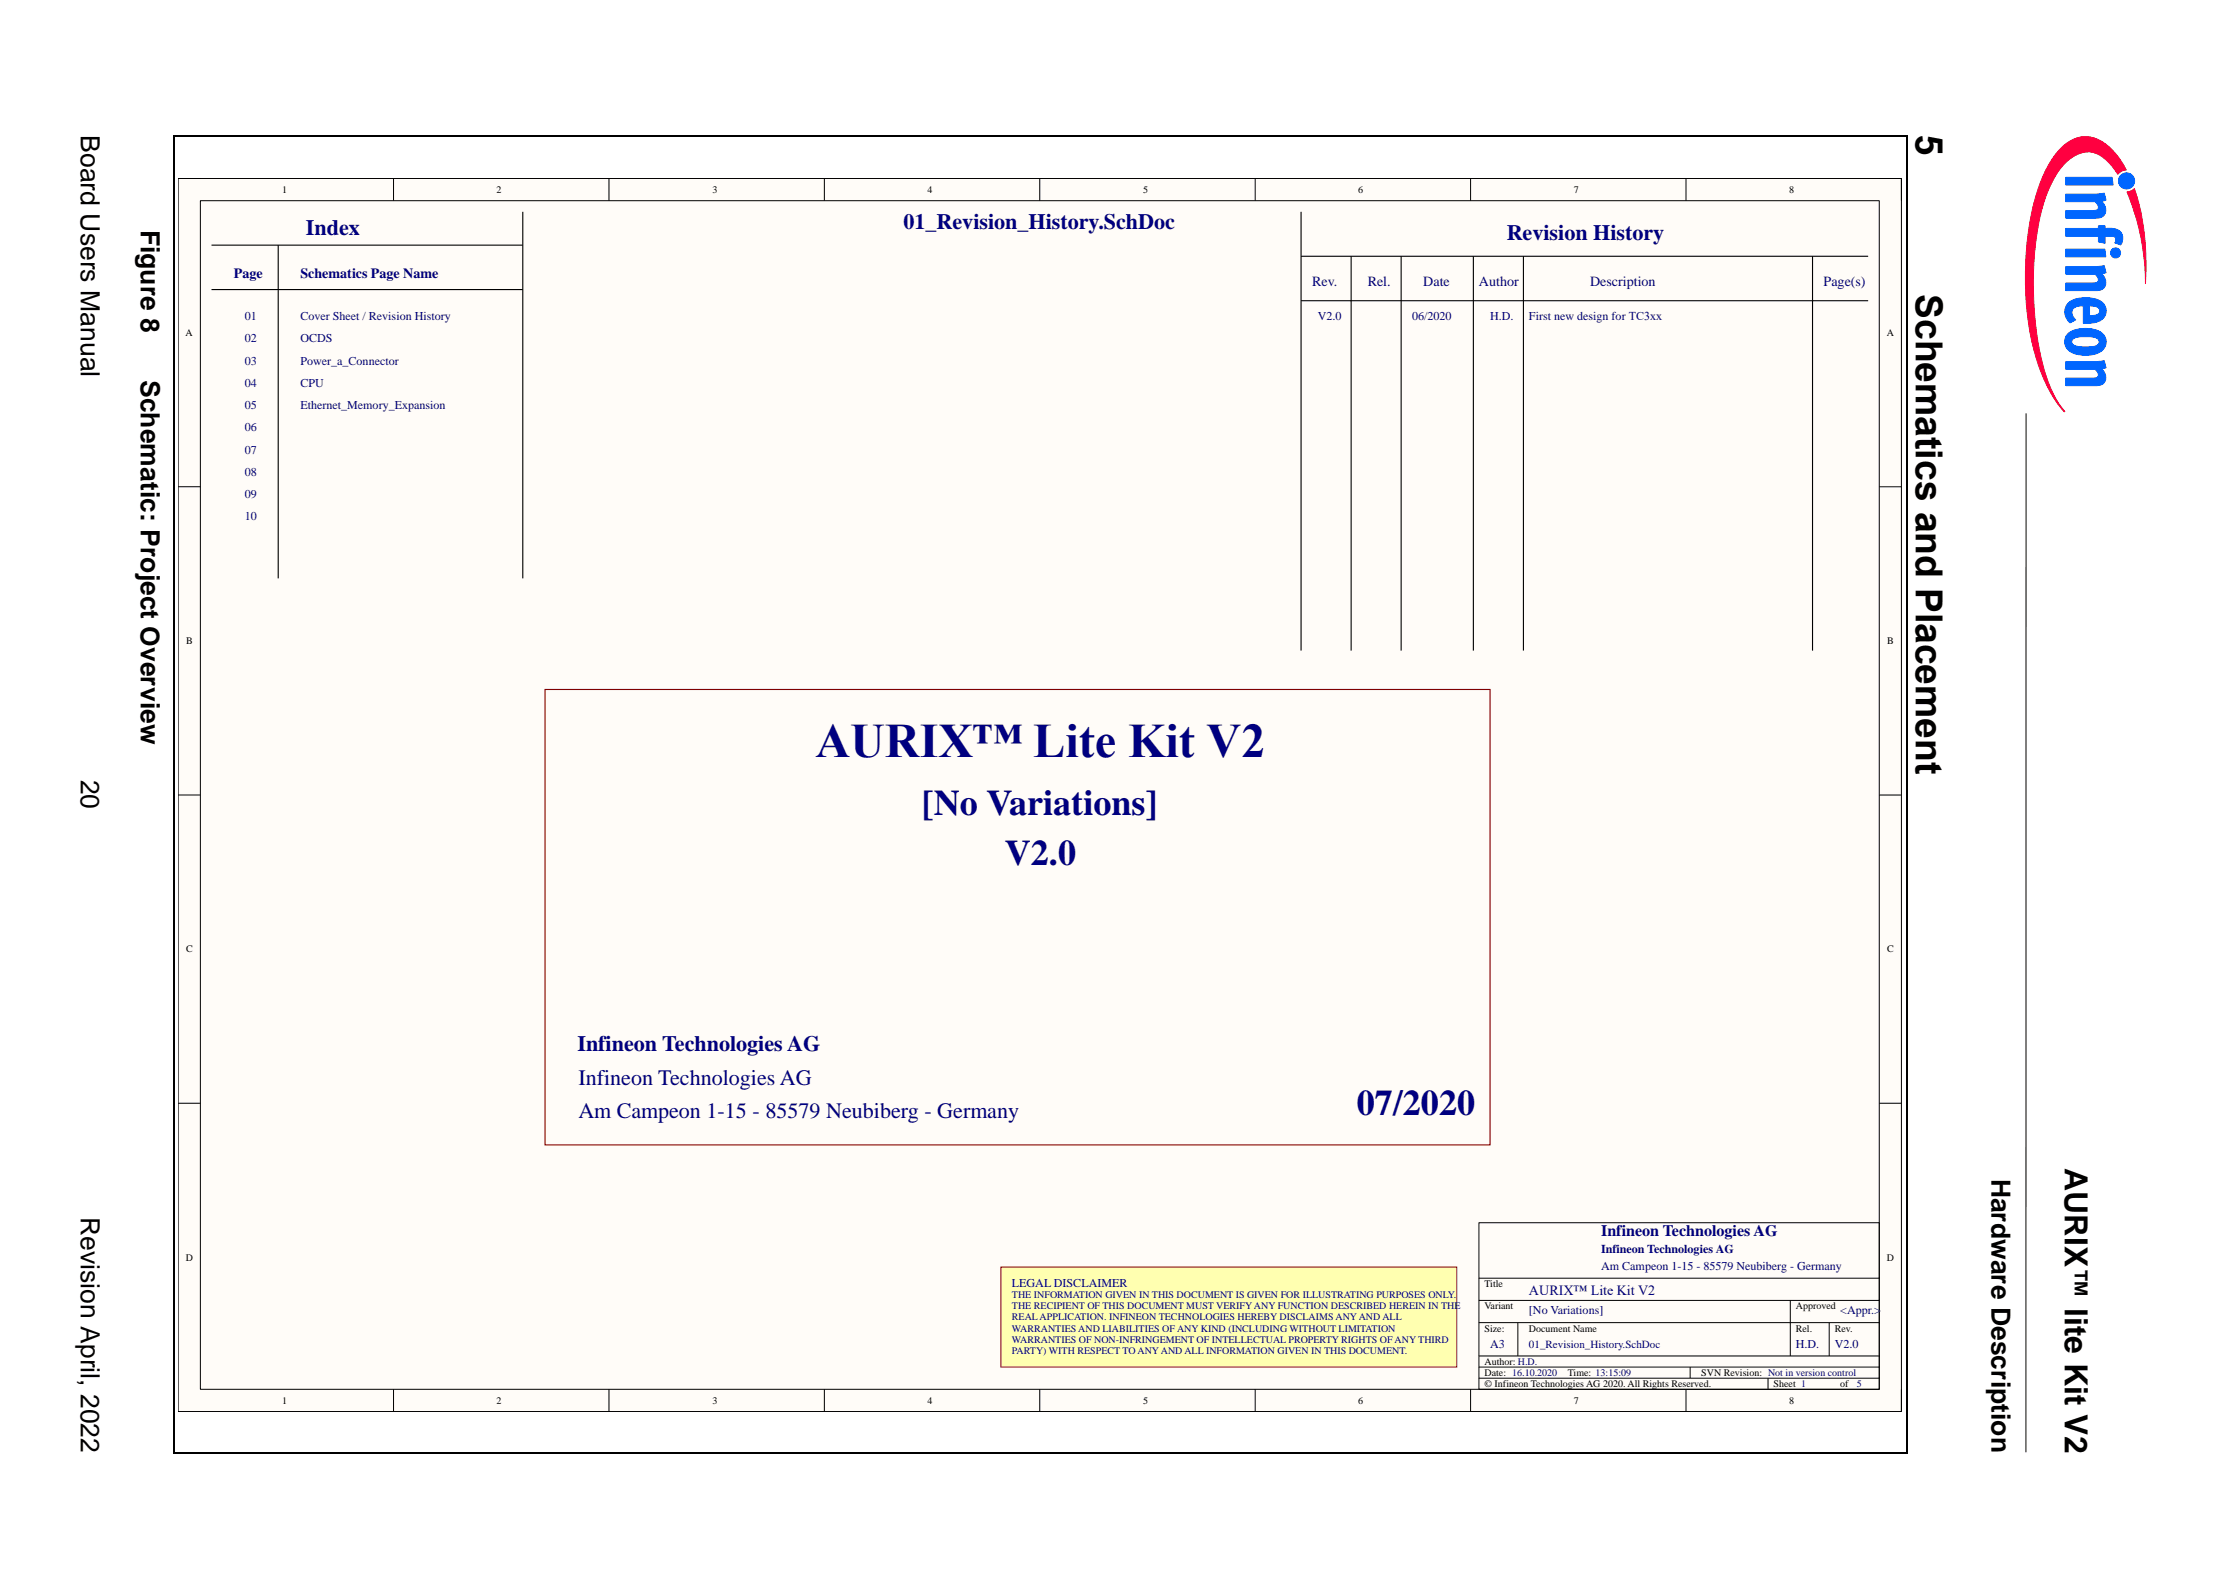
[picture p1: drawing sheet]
<svg xmlns="http://www.w3.org/2000/svg" width="297mm" height="210mm" viewBox="0 0 297 210" stroke-linecap="round" stroke-linejoin="round" font-family="sans-serif">
<defs><g id="words">
<text font-size="6.4" fill="#000080" x="108.3" y="100.5">AURIX™ Lite Kit V2</text>
<g font-size="5">
<text x="254.4" y="18" transform="rotate(90 254.4 18)">5</text>
<text x="254.4" y="39.1" transform="rotate(90 254.4 39.1)">Schematics and Placement</text>
</g>
<g font-size="4.8" fill="#000080">
<text x="122.4" y="108.2">[No Variations]</text>
<text x="133.4" y="114.9">V2.0</text>
<text x="180.2" y="148.1">07/2020</text>
</g>
<text font-size="4.2" x="274.2" y="155.1" transform="rotate(90 274.2 155.1)">AURIX™ lite Kit V2</text>
<g font-size="3.5">
<text x="10.8" y="18" transform="rotate(90 10.8 18)">Board Users Manual</text>
<text x="18.7" y="30.5" transform="rotate(90 18.7 30.5)">Figure 8</text>
<text x="18.7" y="50.5" transform="rotate(90 18.7 50.5)">Schematic: Project Overview</text>
<text x="10.8" y="103.6" transform="rotate(90 10.8 103.6)">20</text>
<text x="10.8" y="161.7" transform="rotate(90 10.8 161.7)">Revision April, 2022</text>
<text x="264.4" y="156.6" transform="rotate(90 264.4 156.6)">Hardware Description</text>
</g>
<g font-size="2.9" fill="#000080">
<text x="40.6" y="31.2">Index</text>
<text x="120" y="30.5">01_Revision_History.SchDoc</text>
<text x="200.1" y="31.9">Revision History</text>
<text x="76.7" y="139.6">Infineon Technologies AG</text>
<text x="76.8" y="144.1">Infineon Technologies AG</text>
<text x="76.8" y="148.5">Am Campeon 1-15 - 85579 Neubiberg - Germany</text>
</g>
<text font-size="2.1" fill="#000080" x="212.6" y="164.2">Infineon Technologies AG</text>
<g font-size="1.9" fill="#000080">
<text x="31" y="36.9">Page</text>
<text x="39.9" y="36.9">Schematics Page Name</text>
<text x="174.2" y="38.1">Rev.</text>
<text x="181.6" y="38.1">Rel.</text>
<text x="189" y="38.1">Date</text>
<text x="196.4" y="38.1">Author</text>
<text x="211.1" y="38.1">Description</text>
<text x="242.2" y="38.1">Page(s)</text>
<text x="203" y="172">AURIX™ Lite Kit V2</text>
</g>
<g font-size="1.6" fill="#000080">
<text x="32.5" y="42.5">01</text>
<text x="32.5" y="45.5">02</text>
<text x="39.9" y="42.5">Cover Sheet / Revision History</text>
<text x="39.9" y="45.5">OCDS</text>
<text x="175" y="42.5">V2.0</text>
<text x="187.5" y="42.5">06/2020</text>
<text x="197.9" y="42.5">H.D.</text>
<text x="203" y="42.5">First new design for TC3xx</text>
<text x="32.5" y="48.4">03</text>
<text x="32.5" y="51.4">04</text>
<text x="39.9" y="48.4">Power_a_Connector</text>
<text x="39.9" y="51.4">CPU</text>
<text x="32.5" y="54.3">05</text>
<text x="32.5" y="57.3">06</text>
<text x="39.9" y="54.3">Ethernet_Memory_Expansion</text>
<text x="32.5" y="60.2">07</text>
<text x="32.5" y="63.2">08</text>
<text x="32.5" y="66.2">09</text>
<text x="32.5" y="69.1">10</text>
<text x="212.6" y="166.5">Infineon Technologies AG</text>
<text x="134.4" y="170.9">LEGAL DISCLAIMER</text>
<text x="212.6" y="168.7">Am Campeon 1-15 - 85579 Neubiberg - Germany</text>
<text x="197.9" y="179">A3</text>
<text x="203" y="174.6">[No Variations]</text>
<text x="238.5" y="179">H.D.</text>
<text x="243.6" y="179">V2.0</text>
<text x="244.4" y="174.6">&lt;Appr.&gt;</text>
</g>
<text font-size="1.5" fill="#000080" x="203" y="179.1">01_Revision_History.SchDoc</text>
<g font-size="1.3">
<text x="37.5" y="25.6">1</text>
<text x="65.9" y="25.6">2</text>
<text x="94.6" y="25.6">3</text>
<text x="123.2" y="25.6">4</text>
<text x="151.8" y="25.6">5</text>
<text x="180.4" y="25.6">6</text>
<text x="209" y="25.6">7</text>
<text x="237.6" y="25.6">8</text>
<text x="24.7" y="44.6">A</text>
<text x="250.5" y="44.6">A</text>
<text x="24.7" y="85.6">B</text>
<text x="250.6" y="85.6">B</text>
<text x="24.7" y="126.5">C</text>
<text x="250.6" y="126.5">C</text>
<text x="24.7" y="167.5">D</text>
<text x="250.6" y="167.5">D</text>
<text x="197.1" y="171">Title</text>
<text x="197.1" y="173.9">Variant</text>
<text x="238.5" y="173.9">Approved</text>
<text x="197.1" y="176.9">Size:</text>
<text x="203" y="176.9">Document Name</text>
<text x="238.5" y="176.9">Rel.</text>
<text x="243.6" y="176.9">Rev.</text>
<text x="197.1" y="182.8">Date: 16.10.2020</text>
<text x="197.1" y="184.3">© Infineon Technologies AG 2020. All Rights Reserved.</text>
<text x="197.1" y="181.3">Author: H.D.</text>
<text x="208.2" y="182.8">Time: 13:15:09</text>
<text x="225.9" y="182.8">SVN Revision: Not in version control</text>
<text x="235.5" y="184.3">Sheet 1</text>
<text x="244.4" y="184.3">of</text>
<text x="37.5" y="186.5">1</text>
<text x="65.9" y="186.5">2</text>
<text x="94.6" y="186.5">3</text>
<text x="123.2" y="186.5">4</text>
<text x="151.8" y="186.5">5</text>
<text x="180.4" y="186.5">6</text>
<text x="209" y="186.5">7</text>
<text x="237.6" y="186.5">8</text>
</g>
<g font-size="1.3" fill="#000080">
<text x="134.4" y="172.4">THE INFORMATION GIVEN IN THIS DOCUMENT IS GIVEN FOR ILLUSTRATING PURPOSES ONLY.</text>
<text x="134.4" y="173.9">THE RECIPIENT OF THIS DOCUMENT MUST VERIFY ANY FUNCTION DESCRIBED HEREIN IN THE</text>
<text x="134.4" y="175.4">REAL APPLICATION. INFINEON TECHNOLOGIES HEREBY DISCLAIMS ANY AND ALL</text>
<text x="134.4" y="176.9">WARRANTIES AND LIABILITIES OF ANY KIND (INCLUDING WITHOUT LIMITATION</text>
<text x="134.4" y="178.4">WARRANTIES OF NON-INFRINGEMENT OF INTELLECTUAL PROPERTY RIGHTS OF ANY THIRD</text>
<text x="134.4" y="179.8">PARTY) WITH RESPECT TO ANY AND ALL INFORMATION GIVEN IN THIS DOCUMENT.</text>
<text x="246.6" y="184.3">5</text>
</g>
</g></defs>
<path d="M269 54.9v138" fill="none" stroke="#000" stroke-width=".13"/>
<g fill="#06f" stroke="#06f" stroke-width=".13">
<path d="M274.3 23.6h6.2l.1 1h-6.3z"/>
<path d="M274.3 25.8h3.9l1.2-.1 .3 .9-.6 .1a1.24 1.24 0 0 1-.2 2.2l-4.6 .1v-1h3.5a.59 .59 0 0 0 .9-.5l-.2-.4-.3-.3h-3.9z"/>
<path d="M274.3 30.3h4.4v-.3h.8v.3h.3a1.79 1.79 0 0 1 2 .9l.1 .7-.3 .6-.8-.2a.51 .51 0 0 0 .1-.7 .51 .51 0 0 0-.6-.2h-.8v.9l-.8-.2v-.7h-4.4z"/>
<path d="M274.3 35.4h3.9l1.2-.1 .3 .9-.6 .2a1.24 1.24 0 0 1-.2 2.1l-4.6 .1v-1h3.5a.56 .56 0 0 0 .8-.6l-.4-.6h-3.9z"/>
<path d="M274.3 48h3.9l1.2-.1 .3 1-.6 .1a1.24 1.24 0 0 1-.2 2.2h-4.6v-1h3.5a.55 .55 0 0 0 .8-.5l-.4-.6h-3.9z"/>
<path d="M280.3 33.6a.67 .67 0 0 1 1.3 0 .67 .67 0 0 1-1.3 0zM274.3 33.1h5.2l.1 1h-5.3z"/>
<path d="M274.6 40.3a4 4 0 0 1 3.8-.5 1.57 1.57 0 0 1 1.3 1.7 1.57 1.57 0 0 1-1.6 1.4l-1.5 .1v-2.4a1.2 1.2 0 0 0-1.5 .9l.2 .6 .3 .4-.7 .4a1.82 1.82 0 0 1-.3-2.6zM277.5 40.6v1.3a1.17 1.17 0 0 0 1.3-.5 .62 .62 0 0 0-.6-.7z"/>
<path d="M274.5 44.4a4 4 0 0 1 4.8 0 1.61 1.61 0 0 1-1.1 2.6 4 4 0 0 1-3.7-.6 1.56 1.56 0 0 1 0-2zM275.2 45.1a.6 .6 0 0 0 0 .7 .6 .6 0 0 0 .6 .2l1.3 .1a1.7 1.7 0 0 0 1.6-.5 .73 .73 0 0 0-.8-.8l-1.1-.1a2.45 2.45 0 0 0-1.6 .4z"/>
<circle cx="282.4" cy="24" r="1.07"/>
</g>
<g fill="#ff0040" stroke="#ff0040" stroke-width=".13">
<path d="M282.4 25.5a1.42 1.42 0 0 0 1-.4l.5 1.5a32.6 32.6 0 0 1 1 11.1 31.7 31.7 0 0 0-2.2-11.5z"/>
<path d="M273.8 19.6a4.3 4.3 0 0 1 6.3-.1 10.2 10.2 0 0 1 2.3 3.1l-.6 .1-.6 .5a6.1 6.1 0 0 0-3.3-3 4.3 4.3 0 0 0-3.9 1.7 16.8 16.8 0 0 0-3.3 8.1 45 45 0 0 0 1 20.1l1 2.3 .7 1.2 .8 1.1h-.1a21.8 21.8 0 0 1-4.5-10.5 41 41 0 0 1 1.3-19.8l.3-.9a11.9 11.9 0 0 1 2.6-3.9z"/>
</g>
<g fill="#000">
<path d="M23.1 18h.1v.2h-.1z" fill-rule="evenodd"/>
<path d="M23.1 18h.1v.2h-.1z" fill-rule="evenodd"/>
<path d="M253.2 18h.2v.2h-.2z" fill-rule="evenodd"/>
<path d="M253.2 18h.2v.2h-.2z" fill-rule="evenodd"/>
<path d="M23.1 192.9h.1v.1h-.1z" fill-rule="evenodd"/>
<path d="M23.1 192.9h.1v.1h-.1z" fill-rule="evenodd"/>
<path d="M253.2 192.9h.2v.1h-.2z" fill-rule="evenodd"/>
<path d="M253.2 192.9h.2v.1h-.2z" fill-rule="evenodd"/>
</g>
<path d="M23.2 18.2v174.7M23.2 18.1h230M253.3 18.2v174.7M23.2 192.9h230" fill="none" stroke="#000" stroke-width=".17"/>
<path d="M23.7 23.7h228.8v163.8h-228.8z" fill-rule="evenodd" fill="#fffcf8"/>
<path d="M23.7 23.7h228.8v163.8h-228.8z" fill="none" stroke="#000" stroke-width=".13"/>
<path d="M26.6 26.7h222.9v157.9h-222.9z" fill-rule="evenodd" fill="#fffcf8"/>
<g fill="none" stroke="#000" stroke-width=".13">
<path d="M23.7 23.7h2.9M26.6 26.7h222.9v157.9h-222.9zM52.3 23.7v3M80.9 23.7v3M109.5 23.7v3M138.1 23.7v3M166.7 23.7v3M195.3 23.7v3M223.9 23.7v3M249.5 23.7h3v3M23.7 64.7h2.9M249.5 64.7h3"/>
<path d="M23.7 105.6h2.9M249.5 105.6h3M23.7 146.6h2.9M249.5 146.6h3M196.4 162.4h53.1v22.2h-53.1zM196.4 169.8h53.1M196.4 172.7h53.1M196.4 175.7h53.1M201.6 175.7v4.4M237.7 172.7v7.4M242.9 175.7v4.4M52.3 184.5v3"/>
<path d="M80.9 184.5v3M109.5 184.5v3M138.1 184.5v3M166.7 184.5v3M195.3 184.5v3M196.4 183.1h53.1M196.4 180.1h53.1M196.4 181.6h53.1M223.9 184.5v3M224.4 181.6v1.5M234.8 183.1v1.5M252.5 184.6v2.9"/>
</g>
<path d="M72.4 91.6h125.5v60.5h-125.5z" fill="none" stroke="#800000" stroke-width=".15"/>
<path d="M132.9 168.3h60.5v13.3h-60.5z" fill-rule="evenodd" fill="#ffffb0"/>
<path d="M132.9 168.3h60.5v13.3h-60.5z" fill="none" stroke="#800000" stroke-width=".13"/>
<path d="M28.1 32.6h41.3M28.1 38.5h41.3M36.9 32.6v44.2M69.4 28.1v48.7M172.8 39.9h75.3M172.8 34h75.3M172.8 28.1v58.3M179.4 34v52.4M186.1 34v52.4M195.6 34v52.4M202.3 34v52.4M240.7 34v52.4" fill="none" stroke="#000" stroke-width=".15"/>
<use href="#words"/>
</svg>
